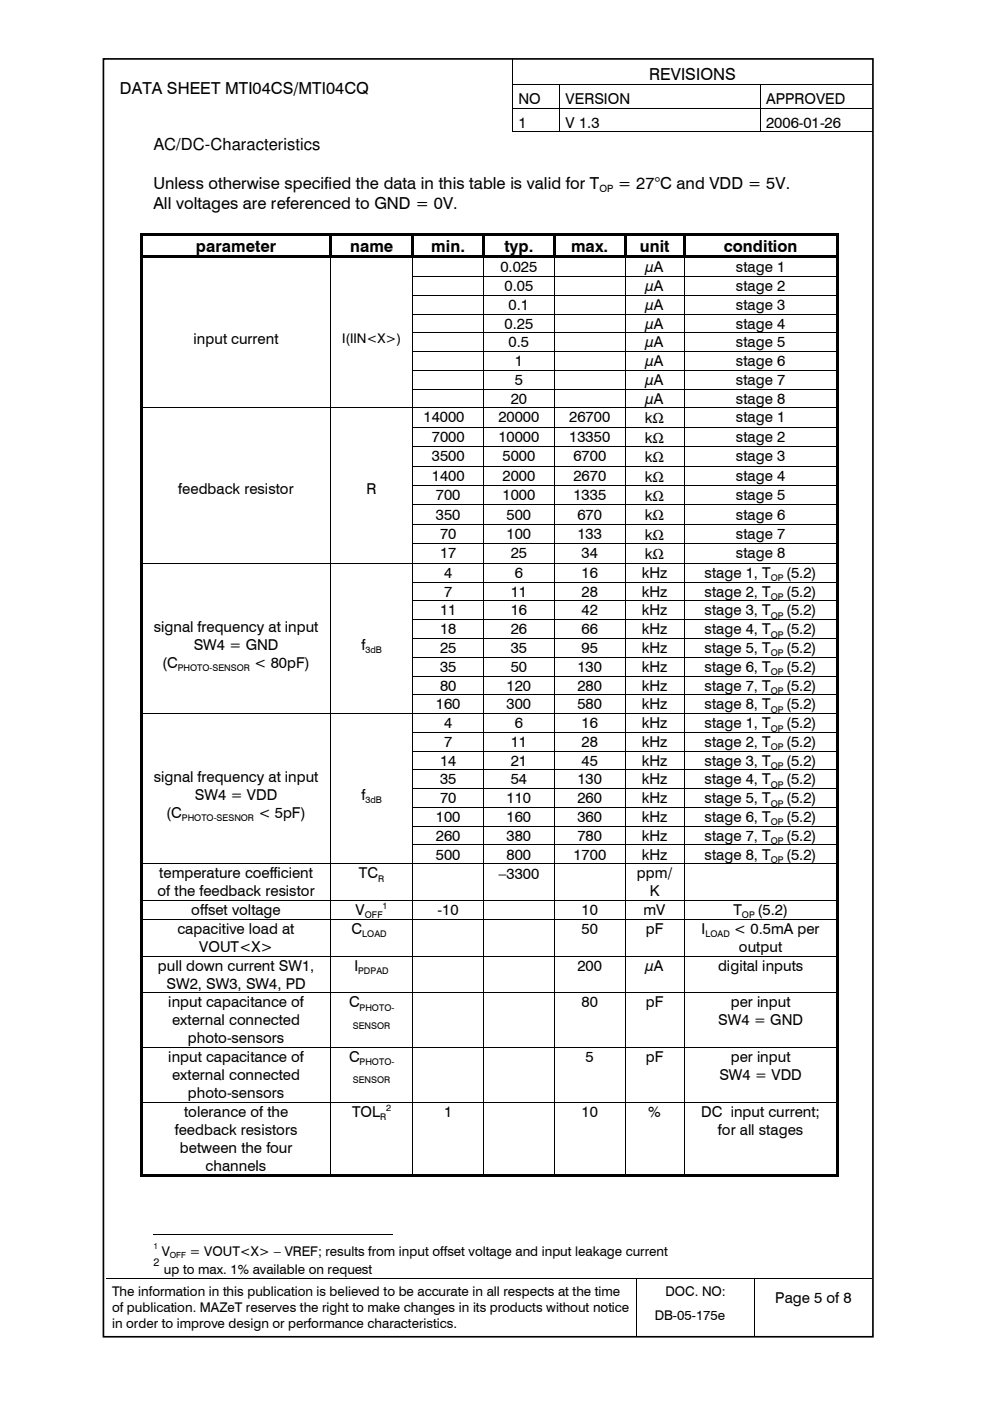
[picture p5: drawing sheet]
<svg xmlns="http://www.w3.org/2000/svg" width="210mm" height="297mm" viewBox="0 0 210 297" stroke-linecap="round" stroke-linejoin="round" font-family="sans-serif">
<defs><g id="words">
<g font-size="3.5">
<text x="137.7" y="16.9">REVISIONS</text>
<text x="25.4" y="19.9">DATA SHEET MTI04CS/MTI04CQ</text>
<text x="32.5" y="31.7">AC/DC-Characteristics</text>
<text x="32.5" y="40.1">Unless otherwise specified the data in this table is valid for T</text>
<text x="131" y="40.1">= 27°C and VDD = 5V.</text>
<text x="32.5" y="44.3">All voltages are referenced to GND = 0V.</text>
<text x="41.5" y="53.3">parameter</text>
<text x="74.2" y="53.3">name</text>
<text x="91.4" y="53.3">min.</text>
<text x="106.9" y="53.3">typ.</text>
<text x="121.1" y="53.3">max.</text>
<text x="135.6" y="53.3">unit</text>
<text x="153.5" y="53.3">condition</text>
</g>
<g font-size="3.2">
<text x="109.9" y="22">NO</text>
<text x="119.9" y="22">VERSION</text>
<text x="162.4" y="22">APPROVED</text>
<text x="109.9" y="27.1">1</text>
<text x="119.9" y="27.1">V 1.3</text>
<text x="162.4" y="27.1">2006-01-26</text>
<text x="106.1" y="57.7">0.025</text>
<text x="136.9" y="57.7">µA</text>
<text x="156" y="57.7">stage 1</text>
<text x="107" y="61.7">0.05</text>
<text x="107.8" y="65.7">0.1</text>
<text x="136.9" y="65.7">µA</text>
<text x="136.9" y="61.7">µA</text>
<text x="156" y="65.7">stage 3</text>
<text x="156" y="61.7">stage 2</text>
<text x="107" y="69.7">0.25</text>
<text x="136.9" y="69.7">µA</text>
<text x="156" y="69.7">stage 4</text>
<text x="41" y="73">input current</text>
<text x="107.8" y="73.7">0.5</text>
<text x="109.1" y="77.6">1</text>
<text x="136.9" y="77.6">µA</text>
<text x="136.9" y="73.7">µA</text>
<text x="156" y="77.6">stage 6</text>
<text x="156" y="73.7">stage 5</text>
<text x="109.1" y="81.6">5</text>
<text x="136.9" y="81.6">µA</text>
<text x="156" y="81.6">stage 7</text>
<text x="89.8" y="89.6">14000</text>
<text x="105.7" y="89.6">20000</text>
<text x="108.3" y="85.6">20</text>
<text x="120.7" y="89.6">26700</text>
<text x="136.7" y="89.7">kΩ</text>
<text x="136.9" y="85.6">µA</text>
<text x="156" y="89.6">stage 1</text>
<text x="156" y="85.6">stage 8</text>
<text x="91.6" y="93.7">7000</text>
<text x="105.7" y="93.7">10000</text>
<text x="120.7" y="93.7">13350</text>
<text x="136.7" y="93.9">kΩ</text>
<text x="156" y="93.7">stage 2</text>
<text x="91.6" y="97.8">3500</text>
<text x="91.6" y="101.9">1400</text>
<text x="106.6" y="97.8">5000</text>
<text x="106.6" y="101.9">2000</text>
<text x="121.6" y="97.8">6700</text>
<text x="121.6" y="101.9">2670</text>
<text x="136.7" y="98">kΩ</text>
<text x="156" y="97.8">stage 3</text>
<text x="156" y="101.9">stage 4</text>
<text x="37.8" y="104.8">feedback resistor</text>
<text x="77.7" y="104.8">R</text>
<text x="92.4" y="106">700</text>
<text x="106.6" y="106">1000</text>
<text x="121.6" y="106">1335</text>
<text x="136.7" y="102.1">kΩ</text>
<text x="136.7" y="106.2">kΩ</text>
<text x="156" y="106">stage 5</text>
<text x="92.4" y="110.2">350</text>
<text x="107.4" y="110.2">500</text>
<text x="122.4" y="110.2">670</text>
<text x="136.7" y="110.3">kΩ</text>
<text x="156" y="110.2">stage 6</text>
<text x="93.3" y="118.4">17</text>
<text x="93.3" y="114.3">70</text>
<text x="107.4" y="114.3">100</text>
<text x="108.3" y="118.4">25</text>
<text x="122.4" y="114.3">133</text>
<text x="123.3" y="118.4">34</text>
<text x="136.7" y="118.6">kΩ</text>
<text x="136.7" y="114.5">kΩ</text>
<text x="156" y="118.4">stage 8</text>
<text x="156" y="114.3">stage 7</text>
<text x="94.1" y="122.5">4</text>
<text x="109.1" y="122.5">6</text>
<text x="123.3" y="122.5">16</text>
<text x="136.1" y="122.5">kHz</text>
<text x="149.4" y="122.5">stage 1, T</text>
<text x="166.7" y="122.5">(5.2)</text>
<text x="93.3" y="130.5">11</text>
<text x="94.1" y="126.5">7</text>
<text x="108.3" y="126.5">11</text>
<text x="108.3" y="130.5">16</text>
<text x="123.3" y="126.5">28</text>
<text x="123.3" y="130.5">42</text>
<text x="136.1" y="126.5">kHz</text>
<text x="136.1" y="130.5">kHz</text>
<text x="149.4" y="126.5">stage 2, T</text>
<text x="149.4" y="130.5">stage 3, T</text>
<text x="166.7" y="126.5">(5.2)</text>
<text x="166.7" y="130.5">(5.2)</text>
<text x="32.6" y="133.9">signal frequency at input</text>
<text x="41.1" y="137.8">SW4 = GND</text>
<text x="76.6" y="137.8">f</text>
<text x="93.3" y="134.5">18</text>
<text x="108.3" y="134.5">26</text>
<text x="123.3" y="134.5">66</text>
<text x="136.1" y="134.5">kHz</text>
<text x="149.4" y="134.5">stage 4, T</text>
<text x="166.7" y="134.5">(5.2)</text>
<text x="34.4" y="141.6">(C</text>
<text x="53.9" y="141.6">&lt; 80pF)</text>
<text x="93.3" y="138.4">25</text>
<text x="93.3" y="142.4">35</text>
<text x="108.3" y="138.4">35</text>
<text x="108.3" y="142.4">50</text>
<text x="122.4" y="142.4">130</text>
<text x="123.3" y="138.4">95</text>
<text x="136.1" y="138.4">kHz</text>
<text x="136.1" y="142.4">kHz</text>
<text x="149.4" y="138.4">stage 5, T</text>
<text x="149.4" y="142.4">stage 6, T</text>
<text x="166.7" y="138.4">(5.2)</text>
<text x="166.7" y="142.4">(5.2)</text>
<text x="93.3" y="146.4">80</text>
<text x="107.4" y="146.4">120</text>
<text x="122.4" y="146.4">280</text>
<text x="136.1" y="146.4">kHz</text>
<text x="149.4" y="146.4">stage 7, T</text>
<text x="166.7" y="146.4">(5.2)</text>
<text x="92.4" y="150.4">160</text>
<text x="94.1" y="154.4">4</text>
<text x="107.4" y="150.4">300</text>
<text x="109.1" y="154.4">6</text>
<text x="122.4" y="150.4">580</text>
<text x="123.3" y="154.4">16</text>
<text x="136.1" y="154.4">kHz</text>
<text x="136.1" y="150.4">kHz</text>
<text x="149.4" y="154.4">stage 1, T</text>
<text x="149.4" y="150.4">stage 8, T</text>
<text x="166.7" y="150.4">(5.2)</text>
<text x="166.7" y="154.4">(5.2)</text>
<text x="94.1" y="158.4">7</text>
<text x="108.3" y="158.4">11</text>
<text x="123.3" y="158.4">28</text>
<text x="136.1" y="158.4">kHz</text>
<text x="149.4" y="158.4">stage 2, T</text>
<text x="166.7" y="158.4">(5.2)</text>
<text x="32.6" y="165.8">signal frequency at input</text>
<text x="93.3" y="162.3">14</text>
<text x="93.3" y="166.3">35</text>
<text x="108.3" y="162.3">21</text>
<text x="108.3" y="166.3">54</text>
<text x="122.4" y="166.3">130</text>
<text x="123.3" y="162.3">45</text>
<text x="136.1" y="162.3">kHz</text>
<text x="136.1" y="166.3">kHz</text>
<text x="149.4" y="162.3">stage 3, T</text>
<text x="149.4" y="166.3">stage 4, T</text>
<text x="166.7" y="162.3">(5.2)</text>
<text x="166.7" y="166.3">(5.2)</text>
<text x="35.3" y="173.4">(C</text>
<text x="41.3" y="169.6">SW4 = VDD</text>
<text x="54.8" y="173.4">&lt; 5pF)</text>
<text x="76.6" y="169.6">f</text>
<text x="93.3" y="170.3">70</text>
<text x="107.4" y="170.3">110</text>
<text x="122.4" y="170.3">260</text>
<text x="136.1" y="170.3">kHz</text>
<text x="149.4" y="170.3">stage 5, T</text>
<text x="166.7" y="170.3">(5.2)</text>
<text x="92.4" y="174.3">100</text>
<text x="92.4" y="178.3">260</text>
<text x="107.4" y="174.3">160</text>
<text x="107.4" y="178.3">380</text>
<text x="122.4" y="174.3">360</text>
<text x="122.4" y="178.3">780</text>
<text x="136.1" y="174.3">kHz</text>
<text x="136.1" y="178.3">kHz</text>
<text x="149.4" y="174.3">stage 6, T</text>
<text x="149.4" y="178.3">stage 7, T</text>
<text x="166.7" y="174.3">(5.2)</text>
<text x="166.7" y="178.3">(5.2)</text>
<text x="92.4" y="182.2">500</text>
<text x="107.4" y="182.2">800</text>
<text x="121.6" y="182.2">1700</text>
<text x="136.1" y="182.2">kHz</text>
<text x="149.4" y="182.2">stage 8, T</text>
<text x="166.7" y="182.2">(5.2)</text>
<text x="33.4" y="190">of the feedback resistor</text>
<text x="33.8" y="186.2">temperature coefficient</text>
<text x="76.1" y="186.2">TC</text>
<text x="105.7" y="186.4">−3300</text>
<text x="135" y="186.2">ppm/</text>
<text x="137.8" y="190">K</text>
<text x="37.6" y="198">capacitive load at</text>
<text x="40.6" y="194">offset voltage</text>
<text x="74.5" y="198">C</text>
<text x="75.4" y="194">V</text>
<text x="92.8" y="194">-10</text>
<text x="123.3" y="198">50</text>
<text x="123.3" y="194">10</text>
<text x="136.4" y="194">mV</text>
<text x="136.9" y="198">pF</text>
<text x="148.8" y="198">I</text>
<text x="155.5" y="194">T</text>
<text x="155.6" y="198">&lt; 0.5mA per</text>
<text x="160.6" y="194">(5.2)</text>
<text x="42.2" y="201.8">VOUT&lt;X&gt;</text>
<text x="156.7" y="201.8">output</text>
<text x="33.5" y="205.8">pull down current SW1,</text>
<text x="35.3" y="209.6">SW2, SW3, SW4, PD</text>
<text x="75.1" y="205.8">I</text>
<text x="122.4" y="205.8">200</text>
<text x="136.9" y="205.8">µA</text>
<text x="152.2" y="205.8">digital inputs</text>
<text x="35.7" y="213.6">input capacitance of</text>
<text x="74" y="213.6">C</text>
<text x="123.3" y="213.6">80</text>
<text x="136.9" y="213.6">pF</text>
<text x="154.9" y="213.6">per input</text>
<text x="36.5" y="217.4">external connected</text>
<text x="39.8" y="221.2">photo-sensors</text>
<text x="152.3" y="217.4">SW4 = GND</text>
<text x="35.7" y="225.2">input capacitance of</text>
<text x="74" y="225.2">C</text>
<text x="124.2" y="225.2">5</text>
<text x="136.9" y="225.2">pF</text>
<text x="154.9" y="225.2">per input</text>
<text x="36.5" y="229">external connected</text>
<text x="39.8" y="232.8">photo-sensors</text>
<text x="152.5" y="229">SW4 = VDD</text>
<text x="39" y="236.8">tolerance of the</text>
<text x="74.6" y="236.8">TOL</text>
<text x="94.1" y="236.8">1</text>
<text x="123.3" y="236.8">10</text>
<text x="137.5" y="236.8">%</text>
<text x="148.7" y="236.8">DC input current;</text>
<text x="37" y="240.6">feedback resistors</text>
<text x="38.1" y="244.4">between the four</text>
<text x="152.2" y="240.6">for all stages</text>
<text x="43.6" y="248.2">channels</text>
<text x="164.4" y="276.3">Page 5 of 8</text>
</g>
<g font-size="2.8">
<text x="72.5" y="72.6">I(IIN&lt;X&gt;)</text>
<text x="34.3" y="266.2">V</text>
<text x="40.2" y="266.2">= VOUT&lt;X&gt; − VREF; results from input offset voltage and input leakage current</text>
<text x="23.7" y="274.9">The information in this publication is believed to be accurate in all respects at the time</text>
<text x="34.8" y="270.2">up to max. 1% available on request</text>
<text x="141.1" y="274.9">DOC. NO:</text>
<text x="23.7" y="278.3">of publication. MAZeT reserves the right to make changes in its products without notice</text>
<text x="23.7" y="281.6">in order to improve design or performance characteristics.</text>
<text x="138.8" y="280">DB-05-175e</text>
</g>
<text font-size="2.3" x="32.5" y="268.4">2</text>
<text font-size="2.1" x="127.1" y="40.8">OP</text>
<g font-size="1.9">
<text x="163.4" y="123.2">OP</text>
<text x="163.4" y="127.2">OP</text>
<text x="163.4" y="131.2">OP</text>
<text x="163.4" y="135.2">OP</text>
<text x="37.7" y="142.3">PHOTO-SENSOR</text>
<text x="77.5" y="138.5">3dB</text>
<text x="163.4" y="139.1">OP</text>
<text x="163.4" y="143.1">OP</text>
<text x="163.4" y="147.2">OP</text>
<text x="163.4" y="151.1">OP</text>
<text x="163.4" y="155.1">OP</text>
<text x="163.4" y="159.1">OP</text>
<text x="163.4" y="163.1">OP</text>
<text x="163.4" y="167">OP</text>
<text x="77.5" y="170.3">3dB</text>
<text x="163.4" y="171">OP</text>
<text x="38.6" y="174.1">PHOTO-SESNOR</text>
<text x="163.4" y="175">OP</text>
<text x="163.4" y="179">OP</text>
<text x="163.4" y="183">OP</text>
<text x="80.2" y="186.9">R</text>
<text x="77.3" y="194.7">OFF</text>
<text x="81.1" y="192.8">1</text>
<text x="157.3" y="194.7">OP</text>
<text x="76.8" y="198.7">LOAD</text>
<text x="149.6" y="198.7">LOAD</text>
<text x="75.9" y="206.5">PDPAD</text>
<text x="76.2" y="214.3">PHOTO-</text>
<text x="74.8" y="218.1">SENSOR</text>
<text x="76.2" y="225.9">PHOTO-</text>
<text x="74.8" y="229.7">SENSOR</text>
<text x="80.6" y="237.5">R</text>
<text x="81.9" y="235.5">2</text>
</g>
<g font-size="1.8">
<text x="32.5" y="264.8">1</text>
<text x="36" y="266.8">OFF</text>
</g>
</g></defs>
<g fill="none" stroke="#000" stroke-width=".21">
<path d="M108.7 12.5v5.3M108.7 17.9v4.9M108.8 17.9h9.8M118.7 17.9v4.9M118.8 17.9h42.3M161.2 17.9v4.9M161.3 17.9h23.6M108.7 23v4.9M108.8 22.9h9.8M108.8 28h9.8M118.7 23v4.9M118.8 22.9h42.3"/>
<path d="M118.8 28h42.3M161.2 23v4.9M161.3 22.9h23.6M161.3 28h23.7M70.1 54.7v3.8M70.1 58.7v3.8M87.5 54.7v3.8M87.5 58.7v3.8M87.6 58.6h14.8M102.5 54.7v3.8M102.5 58.7v3.8M102.6 58.6h14.9"/>
<path d="M117.6 54.7v3.8M117.6 58.7v3.8M117.6 58.6h14.9M132.5 54.7v3.8M132.5 58.7v3.8M132.6 58.6h12.3M145 54.7v3.8M145 58.7v3.8M145.1 58.6h32.2M70.1 62.7v3.8M70.1 66.7v3.8M70.1 70.7v3.8"/>
<path d="M70.1 74.6v3.8M70.1 78.6v3.8M87.5 62.7v3.8M87.5 66.7v3.8M87.5 70.7v3.8M87.5 74.6v3.8M87.5 78.6v3.8M87.6 62.6h14.8M87.6 66.6h14.8M87.6 70.6h14.8M87.6 74.5h14.8M87.6 78.5h14.8"/>
<path d="M102.5 62.7v3.8M102.5 66.7v3.8M102.5 70.7v3.8M102.5 74.6v3.8M102.5 78.6v3.8M102.6 62.6h14.9M102.6 66.6h14.9M102.6 70.6h14.9M102.6 74.5h14.9M102.6 78.5h14.9M117.6 62.7v3.8M117.6 66.7v3.8"/>
<path d="M117.6 70.7v3.8M117.6 74.6v3.8M117.6 78.6v3.8M117.6 62.6h14.9M117.6 66.6h14.9M117.6 70.6h14.9M117.6 74.5h14.9M117.6 78.5h14.9M132.5 62.7v3.8M132.5 66.7v3.8M132.5 70.7v3.8M132.5 74.6v3.8"/>
<path d="M132.5 78.6v3.8M132.6 62.6h12.3M132.6 66.6h12.3M132.6 70.6h12.3M132.6 74.5h12.3M132.6 78.5h12.3M145 62.7v3.8M145 66.7v3.8M145 70.7v3.8M145 74.6v3.8M145 78.6v3.8M145.1 62.6h32.2"/>
<path d="M145.1 66.6h32.2M145.1 70.6h32.2M145.1 74.5h32.2M145.1 78.5h32.2M30.3 86.5h39.7M70.1 82.6v3.8M70.1 86.6v4M70.1 90.7v4M70.1 94.8v4M70.1 98.9v4M70.1 86.5h17.4M87.5 82.6v3.8"/>
<path d="M87.5 86.6v4M87.5 90.7v4M87.5 94.8v4M87.5 98.9v4M87.6 82.5h14.8M87.6 86.5h14.8M87.6 90.6h14.8M87.6 94.7h14.8M87.6 98.8h14.8M102.5 82.6v3.8M102.5 86.6v4M102.5 90.7v4"/>
<path d="M102.5 94.8v4M102.5 98.9v4M102.6 82.5h14.9M102.6 86.5h14.9M102.6 90.6h14.9M102.6 94.7h14.9M102.6 98.8h14.9M117.6 82.6v3.8M117.6 86.6v4M117.6 90.7v4M117.6 94.8v4M117.6 98.9v4"/>
<path d="M117.6 82.5h14.9M117.6 86.5h14.9M117.6 90.6h14.9M117.6 94.7h14.9M117.6 98.8h14.9M132.5 82.6v3.8M132.5 86.6v4M132.5 90.7v4M132.5 94.8v4M132.5 98.9v4M132.6 82.5h12.3M132.6 86.5h12.3"/>
<path d="M132.6 90.6h12.3M132.6 94.7h12.3M132.6 98.8h12.3M145 82.6v3.8M145 86.6v4M145 90.7v4M145 94.8v4M145 98.9v4M145.1 82.5h32.2M145.1 86.5h32.2M145.1 90.6h32.2M145.1 94.7h32.2"/>
<path d="M145.1 98.8h32.2M30.3 119.4h39.7M70.1 103v4M70.1 107.1v4M70.1 111.3v3.9M70.1 115.4v3.9M70.1 119.5v3.8M70.1 119.4h17.4M87.5 103v4M87.5 107.1v4M87.5 111.3v3.9M87.5 115.4v3.9"/>
<path d="M87.5 119.5v3.8M87.6 103h14.8M87.6 107.1h14.8M87.6 111.2h14.8M87.6 115.3h14.8M87.6 119.4h14.8M102.5 103v4M102.5 107.1v4M102.5 111.3v3.9M102.5 115.4v3.9M102.5 119.5v3.8M102.6 103h14.9"/>
<path d="M102.6 107.1h14.9M102.6 111.2h14.9M102.6 115.3h14.9M102.6 119.4h14.9M117.6 103v4M117.6 107.1v4M117.6 111.3v3.9M117.6 115.4v3.9M117.6 119.5v3.8M117.6 103h14.9M117.6 107.1h14.9M117.6 111.2h14.9"/>
<path d="M117.6 115.3h14.9M117.6 119.4h14.9M132.5 103v4M132.5 107.1v4M132.5 111.3v3.9M132.5 115.4v3.9M132.5 119.5v3.8M132.6 103h12.3M132.6 107.1h12.3M132.6 111.2h12.3M132.6 115.3h12.3M132.6 119.4h12.3"/>
<path d="M145 103v4M145 107.1v4M145 111.3v3.9M145 115.4v3.9M145 119.5v3.8M145.1 103h32.2M145.1 107.1h32.2M145.1 111.2h32.2M145.1 115.3h32.2M145.1 119.4h32.2M70.1 123.5v3.8M70.1 127.5v3.8"/>
<path d="M70.1 131.4v3.9M70.1 135.4v3.8M70.1 139.4v3.9M87.5 123.5v3.8M87.5 127.5v3.8M87.5 131.4v3.9M87.5 135.4v3.8M87.5 139.4v3.9M87.6 123.4h14.8M87.6 127.4h14.8M87.6 131.4h14.8M87.6 135.3h14.8"/>
<path d="M87.6 139.3h14.8M102.5 123.5v3.8M102.5 127.5v3.8M102.5 131.4v3.9M102.5 135.4v3.8M102.5 139.4v3.9M102.6 123.4h14.9M102.6 127.4h14.9M102.6 131.4h14.9M102.6 135.3h14.9M102.6 139.3h14.9M117.6 123.5v3.8"/>
<path d="M117.6 127.5v3.8M117.6 131.4v3.9M117.6 135.4v3.8M117.6 139.4v3.9M117.6 123.4h14.9M117.6 127.4h14.9M117.6 131.4h14.9M117.6 135.3h14.9M117.6 139.3h14.9M132.5 123.5v3.8M132.5 127.5v3.8M132.5 131.4v3.9"/>
<path d="M132.5 135.4v3.8M132.5 139.4v3.9M132.6 123.4h12.3M132.6 127.4h12.3M132.6 131.4h12.3M132.6 135.3h12.3M132.6 139.3h12.3M145 123.5v3.8M145 127.5v3.8M145 131.4v3.9M145 135.4v3.8M145 139.4v3.9"/>
<path d="M145.1 123.4h32.2M145.1 127.4h32.2M145.1 131.4h32.2M145.1 135.3h32.2M145.1 139.3h32.2M30.3 151.3h39.7M70.1 143.4v3.8M70.1 147.4v3.8M70.1 151.4v3.8M70.1 155.4v3.8M70.1 159.3v3.9M70.1 151.3h17.4"/>
<path d="M87.5 143.4v3.8M87.5 147.4v3.8M87.5 151.4v3.8M87.5 155.4v3.8M87.5 159.3v3.9M87.6 143.3h14.8M87.6 147.3h14.8M87.6 151.3h14.8M87.6 155.3h14.8M87.6 159.3h14.8M102.5 143.4v3.8M102.5 147.4v3.8"/>
<path d="M102.5 151.4v3.8M102.5 155.4v3.8M102.5 159.3v3.9M102.6 143.3h14.9M102.6 147.3h14.9M102.6 151.3h14.9M102.6 155.3h14.9M102.6 159.3h14.9M117.6 143.4v3.8M117.6 147.4v3.8M117.6 151.4v3.8M117.6 155.4v3.8"/>
<path d="M117.6 159.3v3.9M117.6 143.3h14.9M117.6 147.3h14.9M117.6 151.3h14.9M117.6 155.3h14.9M117.6 159.3h14.9M132.5 143.4v3.8M132.5 147.4v3.8M132.5 151.4v3.8M132.5 155.4v3.8M132.5 159.3v3.9M132.6 143.3h12.3"/>
<path d="M132.6 147.3h12.3M132.6 151.3h12.3M132.6 155.3h12.3M132.6 159.3h12.3M145 143.4v3.8M145 147.4v3.8M145 151.4v3.8M145 155.4v3.8M145 159.3v3.9M145.1 143.3h32.2M145.1 147.3h32.2M145.1 151.3h32.2"/>
<path d="M145.1 155.3h32.2M145.1 159.3h32.2M70.1 163.3v3.8M70.1 167.3v3.8M70.1 171.3v3.8M70.1 175.3v3.8M70.1 179.2v3.8M87.5 163.3v3.8M87.5 167.3v3.8M87.5 171.3v3.8M87.5 175.3v3.8M87.5 179.2v3.8"/>
<path d="M87.6 163.2h14.8M87.6 167.2h14.8M87.6 171.2h14.8M87.6 175.2h14.8M87.6 179.2h14.8M102.5 163.3v3.8M102.5 167.3v3.8M102.5 171.3v3.8M102.5 175.3v3.8M102.5 179.2v3.8M102.6 163.2h14.9M102.6 167.2h14.9"/>
<path d="M102.6 171.2h14.9M102.6 175.2h14.9M102.6 179.2h14.9M117.6 163.3v3.8M117.6 167.3v3.8M117.6 171.3v3.8M117.6 175.3v3.8M117.6 179.2v3.8M117.6 163.2h14.9M117.6 167.2h14.9M117.6 171.2h14.9M117.6 175.2h14.9"/>
<path d="M117.6 179.2h14.9M132.5 163.3v3.8M132.5 167.3v3.8M132.5 171.3v3.8M132.5 175.3v3.8M132.5 179.2v3.8M132.6 163.2h12.3M132.6 167.2h12.3M132.6 171.2h12.3M132.6 175.2h12.3M132.6 179.2h12.3M145 163.3v3.8"/>
<path d="M145 167.3v3.8M145 171.3v3.8M145 175.3v3.8M145 179.2v3.8M145.1 163.2h32.2M145.1 167.2h32.2M145.1 171.2h32.2M145.1 175.2h32.2M145.1 179.2h32.2M30.3 183.1h39.7M30.3 190.9h39.7M30.3 194.9h39.7"/>
<path d="M70.1 183.2v7.6M70.1 191v3.8M70.1 195v7.6M70.1 183.1h17.4M70.1 190.9h17.4M70.1 194.9h17.4M87.5 183.2v7.6M87.5 191v3.8M87.5 195v7.6M87.6 183.1h14.8M87.6 190.9h14.8M87.6 194.9h14.8"/>
<path d="M102.5 183.2v7.6M102.5 191v3.8M102.5 195v7.6M102.6 183.1h14.9M102.6 190.9h14.9M102.6 194.9h14.9M117.6 183.2v7.6M117.6 191v3.8M117.6 195v7.6M117.6 183.1h14.9M117.6 190.9h14.9M117.6 194.9h14.9"/>
<path d="M132.5 183.2v7.6M132.5 191v3.8M132.5 195v7.6M132.6 183.1h12.3M132.6 190.9h12.3M132.6 194.9h12.3M145 183.2v7.6M145 191v3.8M145 195v7.6M145.1 183.1h32.2M145.1 190.9h32.2M145.1 194.9h32.2"/>
<path d="M30.3 202.7h39.7M30.3 210.5h39.7M70.1 202.8v7.6M70.1 210.6v11.4M70.1 202.7h17.4M70.1 210.5h17.4M87.5 202.8v7.6M87.5 210.6v11.4M87.6 202.7h14.8M87.6 210.5h14.8M102.5 202.8v7.6M102.5 210.6v11.4"/>
<path d="M102.6 202.7h14.9M102.6 210.5h14.9M117.6 202.8v7.6M117.6 210.6v11.4M117.6 202.7h14.9M117.6 210.5h14.9M132.5 202.8v7.6M132.5 210.6v11.4M132.6 202.7h12.3M132.6 210.5h12.3M145 202.8v7.6M145 210.6v11.4"/>
<path d="M145.1 202.7h32.2M145.1 210.5h32.2M30.3 222.1h39.7M30.3 233.7h39.7M70.1 222.2v11.4M70.1 233.8v15.2M70.1 222.1h17.4M70.1 233.7h17.4M87.5 222.2v11.4M87.5 233.8v15.2M87.6 222.1h14.8M87.6 233.7h14.8"/>
<path d="M102.5 222.2v11.4M102.5 233.8v15.2M102.6 222.1h14.9M102.6 233.7h14.9M117.6 222.2v11.4M117.6 233.8v15.2M117.6 222.1h14.9M117.6 233.7h14.9M132.5 222.2v11.4M132.5 233.8v15.2M132.6 222.1h12.3M132.6 233.7h12.3"/>
<path d="M145 222.2v11.4M145 233.8v15.2M145.1 222.1h32.2M145.1 233.7h32.2M22.5 271.1h112.5M32.5 261.8h50.8M135 271.1v12.3M135.1 271.1h24.9M160.1 271.1v12.3M160.1 271.1h24.6"/>
</g>
<g fill="#000">
<path d="M108.6 17.8h.2v.1h-.2zM118.6 17.8h.2v.1h-.2zM161.1 17.8h.2v.1h-.2zM108.6 22.8h.2v.2h-.2zM108.6 27.9h.2v.2h-.2zM118.6 22.8h.2v.2h-.2zM118.6 27.9h.2v.2h-.2zM161.1 22.8h.2v.2h-.2zM161.1 27.9h.2v.2h-.2zM29.8 49.4h.5v.6h-.5zM29.8 50h.5v4.2h-.5zM29.8 54.2h.5v.5h-.5z"/>
<path d="M29.8 54.7h.5v3.8h-.5zM29.8 58.5h.5v.2h-.5zM30.3 49.4h39.5v.6h-39.5zM30.3 54.2h39.5v.5h-39.5zM69.8 50h.5zM69.8 49.4h.5v.6h-.5zM69.8 50h.5v4.2h-.5zM69.8 54.2h.5v.5h-.5zM70 54.7h.1zM70 58.5h.1v.2h-.1zM70.3 49.4h17v.6h-17zM70.3 54.2h.5v.5h-.5z"/>
<path d="M70.8 54.2h16.5v.5h-16.5zM87.3 50h.5zM87.3 49.4h.5v.6h-.5zM87.3 50h.5v4.2h-.5zM87.3 54.2h.5v.5h-.5zM87.5 54.7h.1zM87.5 58.5h.1v.2h-.1zM87.8 49.4h14.5v.6h-14.5zM87.8 54.2h.5v.5h-.5zM88.3 54.2h14v.5h-14zM102.3 50h.5zM102.3 49.4h.5v.6h-.5z"/>
<path d="M102.3 50h.5v4.2h-.5zM102.3 54.2h.5v.5h-.5zM102.4 54.7h.2zM102.4 58.5h.2v.2h-.2zM102.8 49.4h14.5v.6h-14.5zM102.8 54.2h.5v.5h-.5zM103.3 54.2h14v.5h-14zM117.3 50h.5zM117.3 49.4h.5v.6h-.5zM117.3 50h.5v4.2h-.5zM117.3 54.2h.5v.5h-.5zM117.5 54.7h.1z"/>
<path d="M117.5 58.5h.1v.2h-.1zM117.8 49.4h14.5v.6h-14.5zM117.8 54.2h.5v.5h-.5zM118.3 54.2h14v.5h-14zM132.3 50h.5zM132.3 49.4h.5v.6h-.5zM132.3 50h.5v4.2h-.5zM132.3 54.2h.5v.5h-.5zM132.5 54.7h.1zM132.5 58.5h.1v.2h-.1zM132.8 49.4h12v.6h-12zM132.8 54.2h.5v.5h-.5z"/>
<path d="M133.3 54.2h11.5v.5h-11.5zM144.8 50h.5zM144.8 49.4h.5v.6h-.5zM144.8 50h.5v4.2h-.5zM144.8 54.2h.5v.5h-.5zM144.9 54.7h.2zM144.9 58.5h.2v.2h-.2zM145.3 49.4h32v.6h-32zM145.3 54.2h.5v.5h-.5zM145.8 54.2h31.5v.5h-31.5zM177.3 49.4h.5v.6h-.5zM177.3 50h.5v4.2h-.5z"/>
<path d="M177.3 54.2h.5v.5h-.5zM177.3 54.7h.5v3.8h-.5zM177.3 58.5h.5v.2h-.5zM29.8 58.7h.5v3.8h-.5zM29.8 62.5h.5v.2h-.5zM29.8 62.7h.5v3.8h-.5zM29.8 66.5h.5v.2h-.5zM29.8 66.7h.5v3.8h-.5zM29.8 70.5h.5v.2h-.5zM29.8 70.7h.5v3.8h-.5zM29.8 74.5h.5v.1h-.5zM29.8 74.6h.5v3.8h-.5z"/>
<path d="M29.8 78.4h.5v.2h-.5zM70 62.5h.1v.2h-.1zM70 66.5h.1v.2h-.1zM70 70.5h.1v.2h-.1zM70 74.5h.1v.1h-.1zM70 78.4h.1v.2h-.1zM87.5 62.5h.1v.2h-.1zM87.5 66.5h.1v.2h-.1zM87.5 70.5h.1v.2h-.1zM87.5 74.5h.1v.1h-.1zM87.5 78.4h.1v.2h-.1zM102.4 62.5h.2v.2h-.2z"/>
<path d="M102.4 66.5h.2v.2h-.2zM102.4 70.5h.2v.2h-.2zM102.4 74.5h.2v.1h-.2zM102.4 78.4h.2v.2h-.2zM117.5 62.5h.1v.2h-.1zM117.5 66.5h.1v.2h-.1zM117.5 70.5h.1v.2h-.1zM117.5 74.5h.1v.1h-.1zM117.5 78.4h.1v.2h-.1zM132.5 62.5h.1v.2h-.1zM132.5 66.5h.1v.2h-.1zM132.5 70.5h.1v.2h-.1z"/>
<path d="M132.5 74.5h.1v.1h-.1zM132.5 78.4h.1v.2h-.1zM144.9 62.5h.2v.2h-.2zM144.9 66.5h.2v.2h-.2zM144.9 70.5h.2v.2h-.2zM144.9 74.5h.2v.1h-.2zM144.9 78.4h.2v.2h-.2zM177.3 58.7h.5v3.8h-.5zM177.3 62.5h.5v.2h-.5zM177.3 62.7h.5v3.8h-.5zM177.3 66.5h.5v.2h-.5zM177.3 66.7h.5v3.8h-.5z"/>
<path d="M177.3 70.5h.5v.2h-.5zM177.3 70.7h.5v3.8h-.5zM177.3 74.5h.5v.1h-.5zM177.3 74.6h.5v3.8h-.5zM177.3 78.4h.5v.2h-.5zM29.8 78.6h.5v3.8h-.5zM29.8 82.4h.5v.2h-.5zM29.8 82.6h.5v3.8h-.5zM29.8 86.4h.5v.2h-.5zM29.8 86.6h.5v4h-.5zM29.8 90.6h.5v.1h-.5zM29.8 90.7h.5v4h-.5z"/>
<path d="M29.8 94.7h.5v.1h-.5zM29.8 94.8h.5v4h-.5zM29.8 98.8h.5v.1h-.5zM70 82.4h.1v.2h-.1zM70 86.4h.1v.2h-.1zM70 90.6h.1v.1h-.1zM70 94.7h.1v.1h-.1zM70 98.8h.1v.1h-.1zM87.5 82.4h.1v.2h-.1zM87.5 86.4h.1v.2h-.1zM87.5 90.6h.1v.1h-.1zM87.5 94.7h.1v.1h-.1z"/>
<path d="M87.5 98.8h.1v.1h-.1zM102.4 82.4h.2v.2h-.2zM102.4 86.4h.2v.2h-.2zM102.4 90.6h.2v.1h-.2zM102.4 94.7h.2v.1h-.2zM102.4 98.8h.2v.1h-.2zM117.5 82.4h.1v.2h-.1zM117.5 86.4h.1v.2h-.1zM117.5 90.6h.1v.1h-.1zM117.5 94.7h.1v.1h-.1zM117.5 98.8h.1v.1h-.1zM132.5 82.4h.1v.2h-.1z"/>
<path d="M132.5 86.4h.1v.2h-.1zM132.5 90.6h.1v.1h-.1zM132.5 94.7h.1v.1h-.1zM132.5 98.8h.1v.1h-.1zM144.9 82.4h.2v.2h-.2zM144.9 86.4h.2v.2h-.2zM144.9 90.6h.2v.1h-.2zM144.9 94.7h.2v.1h-.2zM144.9 98.8h.2v.1h-.2zM177.3 78.6h.5v3.8h-.5zM177.3 82.4h.5v.2h-.5zM177.3 82.6h.5v3.8h-.5z"/>
<path d="M177.3 86.4h.5v.2h-.5zM177.3 86.6h.5v4h-.5zM177.3 90.6h.5v.1h-.5zM177.3 90.7h.5v4h-.5zM177.3 94.7h.5v.1h-.5zM177.3 94.8h.5v4h-.5zM177.3 98.8h.5v.1h-.5zM29.8 98.9h.5v4h-.5zM29.8 102.9h.5v.1h-.5zM29.8 103h.5v4h-.5zM29.8 107h.5v.1h-.5zM29.8 107.1h.5v4h-.5z"/>
<path d="M29.8 111.1h.5v.2h-.5zM29.8 111.3h.5v3.9h-.5zM29.8 115.2h.5v.2h-.5zM29.8 115.4h.5v3.9h-.5zM29.8 119.3h.5v.2h-.5zM70 102.9h.1v.1h-.1zM70 107h.1v.1h-.1zM70 111.1h.1v.2h-.1zM70 115.2h.1v.2h-.1zM70 119.3h.1v.2h-.1zM87.5 102.9h.1v.1h-.1zM87.5 107h.1v.1h-.1z"/>
<path d="M87.5 111.1h.1v.2h-.1zM87.5 115.2h.1v.2h-.1zM87.5 119.3h.1v.2h-.1zM102.4 102.9h.2v.1h-.2zM102.4 107h.2v.1h-.2zM102.4 111.1h.2v.2h-.2zM102.4 115.2h.2v.2h-.2zM102.4 119.3h.2v.2h-.2zM117.5 102.9h.1v.1h-.1zM117.5 107h.1v.1h-.1zM117.5 111.1h.1v.2h-.1zM117.5 115.2h.1v.2h-.1z"/>
<path d="M117.5 119.3h.1v.2h-.1zM132.5 102.9h.1v.1h-.1zM132.5 107h.1v.1h-.1zM132.5 111.1h.1v.2h-.1zM132.5 115.2h.1v.2h-.1zM132.5 119.3h.1v.2h-.1zM144.9 102.9h.2v.1h-.2zM144.9 107h.2v.1h-.2zM144.9 111.1h.2v.2h-.2zM144.9 115.2h.2v.2h-.2zM144.9 119.3h.2v.2h-.2zM177.3 98.9h.5v4h-.5z"/>
<path d="M177.3 102.9h.5v.1h-.5zM177.3 103h.5v4h-.5zM177.3 107h.5v.1h-.5zM177.3 107.1h.5v4h-.5zM177.3 111.1h.5v.2h-.5zM177.3 111.3h.5v3.9h-.5zM177.3 115.2h.5v.2h-.5zM177.3 115.4h.5v3.9h-.5zM177.3 119.3h.5v.2h-.5zM29.8 119.5h.5v3.8h-.5zM29.8 123.3h.5v.2h-.5zM29.8 123.5h.5v3.8h-.5z"/>
<path d="M29.8 127.3h.5v.2h-.5zM29.8 127.5h.5v3.8h-.5zM29.8 131.3h.5v.1h-.5zM29.8 131.4h.5v3.9h-.5zM29.8 135.3h.5v.1h-.5zM29.8 135.4h.5v3.8h-.5zM29.8 139.2h.5v.2h-.5zM70 123.3h.1v.2h-.1zM70 127.3h.1v.2h-.1zM70 131.3h.1v.1h-.1zM70 135.3h.1v.1h-.1zM70 139.2h.1v.2h-.1z"/>
<path d="M87.5 123.3h.1v.2h-.1zM87.5 127.3h.1v.2h-.1zM87.5 131.3h.1v.1h-.1zM87.5 135.3h.1v.1h-.1zM87.5 139.2h.1v.2h-.1zM102.4 123.3h.2v.2h-.2zM102.4 127.3h.2v.2h-.2zM102.4 131.3h.2v.1h-.2zM102.4 135.3h.2v.1h-.2zM102.4 139.2h.2v.2h-.2zM117.5 123.3h.1v.2h-.1zM117.5 127.3h.1v.2h-.1z"/>
<path d="M117.5 131.3h.1v.1h-.1zM117.5 135.3h.1v.1h-.1zM117.5 139.2h.1v.2h-.1zM132.5 123.3h.1v.2h-.1zM132.5 127.3h.1v.2h-.1zM132.5 131.3h.1v.1h-.1zM132.5 135.3h.1v.1h-.1zM132.5 139.2h.1v.2h-.1zM144.9 123.3h.2v.2h-.2zM144.9 127.3h.2v.2h-.2zM144.9 131.3h.2v.1h-.2zM144.9 135.3h.2v.1h-.2z"/>
<path d="M144.9 139.2h.2v.2h-.2zM177.3 119.5h.5v3.8h-.5zM177.3 123.3h.5v.2h-.5zM177.3 123.5h.5v3.8h-.5zM177.3 127.3h.5v.2h-.5zM177.3 127.5h.5v3.8h-.5zM177.3 131.3h.5v.1h-.5zM177.3 131.4h.5v3.9h-.5zM177.3 135.3h.5v.1h-.5zM177.3 135.4h.5v3.8h-.5zM177.3 139.2h.5v.2h-.5zM29.8 139.4h.5v3.9h-.5z"/>
<path d="M29.8 143.3h.5v.1h-.5zM29.8 143.4h.5v3.8h-.5zM29.8 147.2h.5v.2h-.5zM29.8 147.4h.5v3.8h-.5zM29.8 151.2h.5v.2h-.5zM29.8 151.4h.5v3.8h-.5zM29.8 155.2h.5v.2h-.5zM29.8 155.4h.5v3.8h-.5zM29.8 159.2h.5v.1h-.5zM70 143.3h.1v.1h-.1zM70 147.2h.1v.2h-.1zM70 151.2h.1v.2h-.1z"/>
<path d="M70 155.2h.1v.2h-.1zM70 159.2h.1v.1h-.1zM87.5 143.3h.1v.1h-.1zM87.5 147.2h.1v.2h-.1zM87.5 151.2h.1v.2h-.1zM87.5 155.2h.1v.2h-.1zM87.5 159.2h.1v.1h-.1zM102.4 143.3h.2v.1h-.2zM102.4 147.2h.2v.2h-.2zM102.4 151.2h.2v.2h-.2zM102.4 155.2h.2v.2h-.2zM102.4 159.2h.2v.1h-.2z"/>
<path d="M117.5 143.3h.1v.1h-.1zM117.5 147.2h.1v.2h-.1zM117.5 151.2h.1v.2h-.1zM117.5 155.2h.1v.2h-.1zM117.5 159.2h.1v.1h-.1zM132.5 143.3h.1v.1h-.1zM132.5 147.2h.1v.2h-.1zM132.5 151.2h.1v.2h-.1zM132.5 155.2h.1v.2h-.1zM132.5 159.2h.1v.1h-.1zM144.9 143.3h.2v.1h-.2zM144.9 147.2h.2v.2h-.2z"/>
<path d="M144.9 151.2h.2v.2h-.2zM144.9 155.2h.2v.2h-.2zM144.9 159.2h.2v.1h-.2zM177.3 139.4h.5v3.9h-.5zM177.3 143.3h.5v.1h-.5zM177.3 143.4h.5v3.8h-.5zM177.3 147.2h.5v.2h-.5zM177.3 147.4h.5v3.8h-.5zM177.3 151.2h.5v.2h-.5zM177.3 151.4h.5v3.8h-.5zM177.3 155.2h.5v.2h-.5zM177.3 155.4h.5v3.8h-.5z"/>
<path d="M177.3 159.2h.5v.1h-.5zM29.8 159.3h.5v3.9h-.5zM29.8 163.2h.5v.1h-.5zM29.8 163.3h.5v3.8h-.5zM29.8 167.1h.5v.2h-.5zM29.8 167.3h.5v3.8h-.5zM29.8 171.1h.5v.2h-.5zM29.8 171.3h.5v3.8h-.5zM29.8 175.1h.5v.2h-.5zM29.8 175.3h.5v3.8h-.5zM29.8 179.1h.5v.1h-.5zM70 163.2h.1v.1h-.1z"/>
<path d="M70 167.1h.1v.2h-.1zM70 171.1h.1v.2h-.1zM70 175.1h.1v.2h-.1zM70 179.1h.1v.1h-.1zM87.5 163.2h.1v.1h-.1zM87.5 167.1h.1v.2h-.1zM87.5 171.1h.1v.2h-.1zM87.5 175.1h.1v.2h-.1zM87.5 179.1h.1v.1h-.1zM102.4 163.2h.2v.1h-.2zM102.4 167.1h.2v.2h-.2zM102.4 171.1h.2v.2h-.2z"/>
<path d="M102.4 175.1h.2v.2h-.2zM102.4 179.1h.2v.1h-.2zM117.5 163.2h.1v.1h-.1zM117.5 167.1h.1v.2h-.1zM117.5 171.1h.1v.2h-.1zM117.5 175.1h.1v.2h-.1zM117.5 179.1h.1v.1h-.1zM132.5 163.2h.1v.1h-.1zM132.5 167.1h.1v.2h-.1zM132.5 171.1h.1v.2h-.1zM132.5 175.1h.1v.2h-.1zM132.5 179.1h.1v.1h-.1z"/>
<path d="M144.9 163.2h.2v.1h-.2zM144.9 167.1h.2v.2h-.2zM144.9 171.1h.2v.2h-.2zM144.9 175.1h.2v.2h-.2zM144.9 179.1h.2v.1h-.2zM177.3 159.3h.5v3.9h-.5zM177.3 163.2h.5v.1h-.5zM177.3 163.3h.5v3.8h-.5zM177.3 167.1h.5v.2h-.5zM177.3 167.3h.5v3.8h-.5zM177.3 171.1h.5v.2h-.5zM177.3 171.3h.5v3.8h-.5z"/>
<path d="M177.3 175.1h.5v.2h-.5zM177.3 175.3h.5v3.8h-.5zM177.3 179.1h.5v.1h-.5zM29.8 179.2h.5v3.8h-.5zM29.8 183h.5v.2h-.5zM29.8 183.2h.5v7.6h-.5zM29.8 190.8h.5v.2h-.5zM29.8 191h.5v3.8h-.5zM29.8 194.8h.5v.2h-.5zM70 183h.1v.2h-.1zM70 190.8h.1v.2h-.1zM70 194.8h.1v.2h-.1z"/>
<path d="M87.5 183h.1v.2h-.1zM87.5 190.8h.1v.2h-.1zM87.5 194.8h.1v.2h-.1zM102.4 183h.2v.2h-.2zM102.4 190.8h.2v.2h-.2zM102.4 194.8h.2v.2h-.2zM117.5 183h.1v.2h-.1zM117.5 190.8h.1v.2h-.1zM117.5 194.8h.1v.2h-.1zM132.5 183h.1v.2h-.1zM132.5 190.8h.1v.2h-.1zM132.5 194.8h.1v.2h-.1z"/>
<path d="M144.9 183h.2v.2h-.2zM144.9 190.8h.2v.2h-.2zM144.9 194.8h.2v.2h-.2zM177.3 179.2h.5v3.8h-.5zM177.3 183h.5v.2h-.5zM177.3 183.2h.5v7.6h-.5zM177.3 190.8h.5v.2h-.5zM177.3 191h.5v3.8h-.5zM177.3 194.8h.5v.2h-.5zM29.8 195h.5v7.6h-.5zM29.8 202.6h.5v.2h-.5zM29.8 202.8h.5v7.6h-.5z"/>
<path d="M29.8 210.4h.5v.2h-.5zM70 202.6h.1v.2h-.1zM70 210.4h.1v.2h-.1zM87.5 202.6h.1v.2h-.1zM87.5 210.4h.1v.2h-.1zM102.4 202.6h.2v.2h-.2zM102.4 210.4h.2v.2h-.2zM117.5 202.6h.1v.2h-.1zM117.5 210.4h.1v.2h-.1zM132.5 202.6h.1v.2h-.1zM132.5 210.4h.1v.2h-.1zM144.9 202.6h.2v.2h-.2z"/>
<path d="M144.9 210.4h.2v.2h-.2zM177.3 195h.5v7.6h-.5zM177.3 202.6h.5v.2h-.5zM177.3 202.8h.5v7.6h-.5zM177.3 210.4h.5v.2h-.5zM29.8 210.6h.5v11.4h-.5zM29.8 222h.5v.2h-.5zM29.8 222.2h.5v11.4h-.5zM29.8 233.6h.5v.2h-.5zM70 222h.1v.2h-.1zM70 233.6h.1v.2h-.1zM87.5 222h.1v.2h-.1z"/>
<path d="M87.5 233.6h.1v.2h-.1zM102.4 222h.2v.2h-.2zM102.4 233.6h.2v.2h-.2zM117.5 222h.1v.2h-.1zM117.5 233.6h.1v.2h-.1zM132.5 222h.1v.2h-.1zM132.5 233.6h.1v.2h-.1zM144.9 222h.2v.2h-.2zM144.9 233.6h.2v.2h-.2zM177.3 210.6h.5v11.4h-.5zM177.3 222h.5v.2h-.5zM177.3 222.2h.5v11.4h-.5z"/>
<path d="M177.3 233.6h.5v.2h-.5zM29.8 233.8h.5v15.2h-.5zM29.8 249h.5v.5h-.5zM30.3 249h39.7v.5h-39.7zM70 249h.5v.5h-.5zM70.5 249h17v.5h-17zM87.5 249h.5v.5h-.5zM88 249h14.4v.5h-14.4zM102.4 249h.6v.5h-.6zM103 249h14.5v.5h-14.5zM117.5 249h.5v.5h-.5zM118 249h14.5v.5h-14.5z"/>
<path d="M132.5 249h.5v.5h-.5zM133 249h11.9v.5h-11.9zM144.9 249h.6v.5h-.6zM145.5 249h31.8v.5h-31.8zM177.3 233.8h.5v15.2h-.5zM177.3 249h.5v.5h-.5zM135 271h.1v.1h-.1zM160 271h.1v.1h-.1z"/>
</g>
<path d="M21.9 12.5h163.2v270.9h-163.2z" fill="none" stroke="#000" stroke-width=".35"/>
<use href="#words"/>
</svg>
